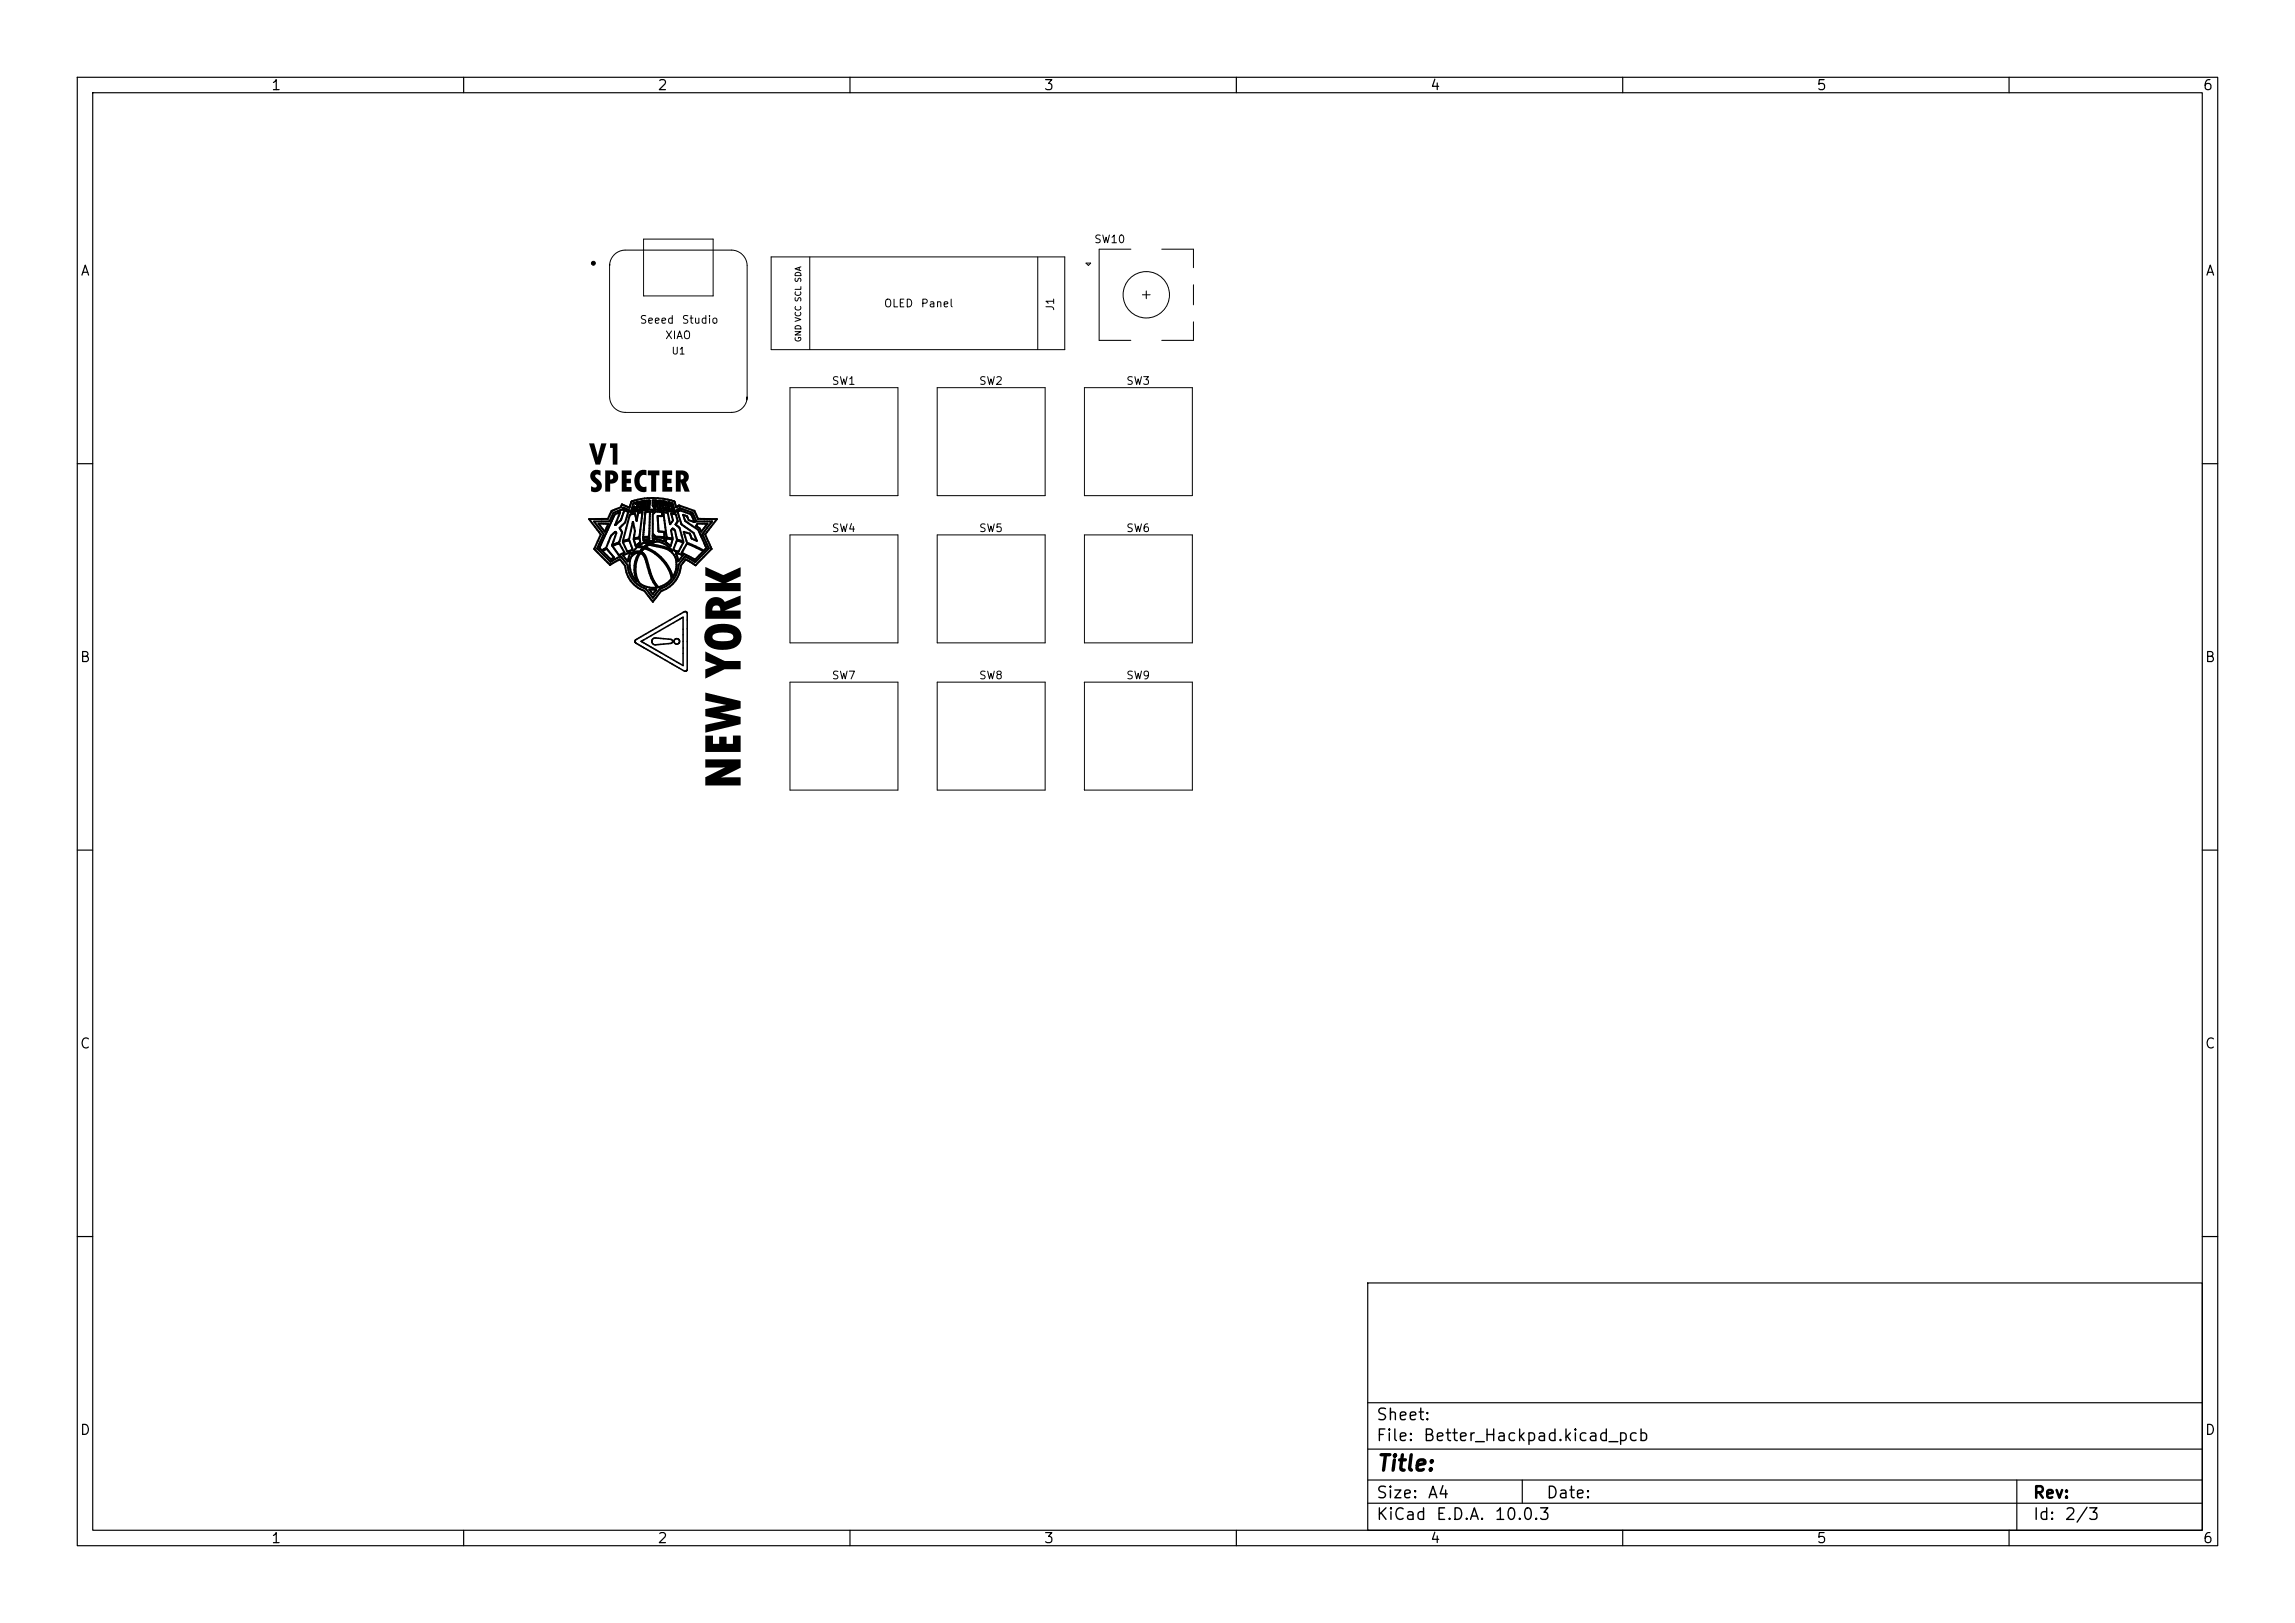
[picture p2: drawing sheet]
<svg xmlns="http://www.w3.org/2000/svg" width="297mm" height="210mm" viewBox="0 0 297 210" stroke-linecap="round" stroke-linejoin="round" font-family="sans-serif">
<defs><g id="words">
<text font-size="2" x="178" y="190.8">Title:</text>
<g font-size="1.5">
<text x="178" y="184.2">Sheet:</text>
<text x="178" y="186.9">File:</text>
<text x="184.1" y="186.9">Better_Hackpad.kicad_pcb</text>
<text x="178" y="197.1">KiCad</text>
<text x="178" y="194.3">Size:</text>
<text x="184.7" y="194.3">A4</text>
<text x="185.7" y="197.1">E.D.A.</text>
<text x="193.3" y="197.1">10.0.3</text>
<text x="200" y="194.3">Date:</text>
<text x="263" y="194.3">Rev:</text>
<text x="263" y="197.1">Id:</text>
<text x="267.1" y="197.1">2/3</text>
</g>
<g font-size="1.3">
<text x="35" y="12">1</text>
<text x="85" y="12">2</text>
<text x="135" y="12">3</text>
<text x="185" y="12">4</text>
<text x="235" y="12">5</text>
<text x="285" y="12">6</text>
<text x="10.3" y="36">A</text>
<text x="285.4" y="36">A</text>
<text x="10.3" y="86">B</text>
<text x="285.3" y="86">B</text>
<text x="10.3" y="136">C</text>
<text x="285.3" y="136">C</text>
<text x="10.3" y="186">D</text>
<text x="285.3" y="186">D</text>
<text x="35" y="200">1</text>
<text x="85" y="200">2</text>
<text x="135" y="200">3</text>
<text x="185" y="200">4</text>
<text x="235" y="200">5</text>
<text x="285" y="200">6</text>
</g>
<g font-size="1">
<text x="141.5" y="31.7">SW10</text>
<text x="114.3" y="40">OLED</text>
<text x="119.1" y="40">Panel</text>
<text x="136.7" y="40.3" transform="rotate(-90 136.7 40.3)">J1</text>
<text x="82.7" y="42.1">Seeed</text>
<text x="86" y="44.1">XIAO</text>
<text x="88.2" y="42.1">Studio</text>
<text x="107.6" y="50">SW1</text>
<text x="126.6" y="50">SW2</text>
<text x="145.7" y="50">SW3</text>
<text x="107.6" y="69.1">SW4</text>
<text x="126.6" y="69.1">SW5</text>
<text x="145.7" y="69.1">SW6</text>
<text x="107.6" y="88.1">SW7</text>
<text x="126.6" y="88.1">SW8</text>
<text x="145.7" y="88.1">SW9</text>
</g>
<text font-size=".9" x="86.8" y="46.1">U1</text>
<text font-size=".8" x="103.9" y="44.3" transform="rotate(-90 103.9 44.3)">GND VCC SCL SDA</text>
</g></defs>
<g fill="none" stroke="#000" stroke-width=".15">
<path d="M10 10h277v190h-277zM12 12h273v186h-273zM60 10v2M110 10v2M160 10v2M210 10v2M260 10v2M10 60h2M285 60h2M10 110h2M285 110h2M10 160h2"/>
<path d="M177 166h108v32h-108zM285 160h2M60 198v2M110 198v2M160 198v2M177 194.5h108M177 191.5h108M177 187.5h108M177 181.5h108M197 191.5v3M210 198v2M260 198v2"/>
<path d="M261 191.5v6.5"/>
</g>
<g fill="#000">
<path d="M76.2 57.4h.7l.5 1.8 .4-1.8h.7l-.8 2.7h-.6zM79 57.4h.9v2.7h-.6v-2.1h-.3zM76.6 61l.4-.2 .7 .1v.6l-.3-.1a.24 .24 0 0 0-.4 .1 .24 .24 0 0 0 .2 .3 1.07 1.07 0 0 1 .6 1.5 .99 .99 0 0 1-1.3 .3v-.7l.4 .2a.28 .28 0 0 0 .3-.2 .28 .28 0 0 0-.2-.4 .98 .98 0 0 1-.4-1.5zM78.3 60.9a2 2 0 0 1 1.3 .1 .87 .87 0 0 1 .3 1.1 .87 .87 0 0 1-.9 .5v1h-.7v-1.6h.7a.32 .32 0 0 0 .4-.3 .32 .32 0 0 0-.4-.3v.6h-.7zM80.5 60.9h1.2v.6h-.6v.5h.5v.5h-.5v.5h.6v.6h-1.2zM82.6 61l.5-.2h.6v.7a.63 .63 0 0 0-.7 .1 .63 .63 0 0 0-.2 .6 .64 .64 0 0 0 .2 .7 .64 .64 0 0 0 .7 .1v.6a1.24 1.24 0 0 1-1.6-1.4l.1-.7zM83.8 60.9h1.5v.6h-.4v2.1h-.6v-2.1h-.5zM85.7 60.9h1.3v.6h-.7v.5h.6v.5h-.6v.5h.7v.6h-1.3zM87.5 60.9a1.85 1.85 0 0 1 1.4 .2 .81 .81 0 0 1-.1 1.3l.5 1.2h-.7l-.5-1.2v1.2h-.6v-1.6h.6a.33 .33 0 0 0 .4-.3 .33 .33 0 0 0-.4-.3v.6h-.6zM91.3 73.4l2.3 1 2.2-1v1.2l-1.8 .8h1.8v1.1h-4.5v-1.1h2.1l-2.1-.9zM91.7 77.7a1.35 1.35 0 0 1 2.1 .2l2-.8v1.1l-2 .8h2v1.1h-4.5v-1.1h1.9a.54 .54 0 0 0-.5-.7 .54 .54 0 0 0-.5 .7h-.9v-.2a1.68 1.68 0 0 1 .4-1.1zM91.3 95.2h1v1h.8v-.9h.9v.9h.8v-1h1v2.1h-4.5z"/>
<path d="M91.3 89.6l4.5 1.1v1l-2.6 .5 2.6 .6v.9l-4.5 1.1v-1l2.7-.6-2.7-.5v-.9l2.7-.6-2.7-.5zM91.3 84.3l2.5 1.2h2v1.1h-2l-2.5 1.2v-1.2l1.5-.5-1.5-.6zM91.5 81.3a3.5 3.5 0 0 1 4.1 0 1.58 1.58 0 0 1-1 2.7 3.5 3.5 0 0 1-3.1-.5 1.41 1.41 0 0 1-.4-1.1h1.1a.64 .64 0 0 0 .8 .6h.5a1.42 1.42 0 0 0 1.4-.4 .63 .63 0 0 0-.8-.7 2.55 2.55 0 0 0-1.8 .2l-.1 .3h-1.1a1.5 1.5 0 0 1 .4-1.1zM91.3 98.3h4.5v1l-2.5 1.3h2.5v1h-4.5v-1l2.6-1.3h-2.6z"/>
</g>
<g fill="none" stroke="#000" stroke-width=".26">
<path d="M77.6 70.9h.1M77.7 69.2l-.8 1.8 2 2.1M77.7 69.2h.1M78.2 68.8h.1M78.3 68.8h.1M78.5 71l-.5 .3 1 1.1M78.5 71h.1M78.5 71l.9 1.1-.4 .3M78.7 67.8h-1.2l.7 1M78.7 67.8h.1M78.7 67.8l-.4 1M78.9 73.1h.1"/>
<path d="M79 73.1l1.2-.7a3.4 3.4 0 0 1 1 2 3.7 3.7 0 0 0 2.2 2l1.1 1.4M79 72.4h.1M79.2 70.5h.1M79.3 70.7h.1M79.6 68.8l-.5 .6-.7 1.5-.5 .3-.3-.3M79.6 68.8h.1M79.6 67.9h.1M79.6 68.8l.2 .2-.6 1.5M79.7 67.9h.1M80.1 70.3l-.8 .4M80.1 70.3h.1M80.1 70.3l.7 1.2-.7 .3-.8-1.1"/>
<path d="M80.2 68.3h.1M80.2 68.3l.3 .6M80.2 66.3l-.6 .3-2 4.3M80.2 66.3h.1M80.2 66.3l-.6 1.6M80.5 65.3l-.1 .3-1.2 .5-.5 1-2.5 .1 1.5 2M80.5 65.3h.1M80.5 65.3l.9 .4M80.5 68.9h.1M80.5 68.9l-.4 1.3-.9 .3M80.6 65.9l-1.2 .5-.5 1.1h-2l1.2 1.6-.8 1.9 1.7 1.7 1.2-.7h.1l.1 .1a3.3 3.3 0 0 1 1 2.1 3.3 3.3 0 0 0 2.2 2l.9 1.1M80.6 65.9h.1"/>
<path d="M80.6 70.1l.6 1.3 .6-.2M80.6 70h.1M80.6 70.1h.1M80.6 71.9l.6 .7M80.7 71.8h.1M80.7 65.7l-.1 .2M80.7 65.7h.1M80.7 65.7l.8 .4 .1 .2M80.8 66l-.4 1.3-.7 .6M80.8 66h.1M80.8 66l.5 .3M81.2 72.6h.1"/>
<path d="M81.3 66.3l-.1 .4a1.83 1.83 0 0 1-.9 1.5l-.1 .1M81.3 66.3h.1M81.4 69.9l-.8 .2M81.4 69.8l-.8 .2M81.4 69.8h.1M81.4 69.9l.4 1.2M81.4 69.9h.1M81.4 65.7h.1M81.6 71.5l-.9 .3M81.6 71.5h.1M81.6 71.5l-.4 1.1M81.6 66.3h.1"/>
<path d="M81.7 66.2h.1M81.8 71.7h.1M81.8 71.2h.1M81.8 71.9l.5-.3 .4-.1a4 4 0 0 0-.3 3.7 2.92 2.92 0 0 1-.7-3.2zM81.9 67.5l-.5 2.3M81.9 67.6h.1M81.9 67.6a2.48 2.48 0 0 1 .2 1.8l-.1 .3M82 69.8h.1M82 69.8l.7-.1 .2 .5M82 69.7h.1M82 69.8l.3 .8M82.1 66.1h.1"/>
<path d="M82.1 65.5l-.2 .6-.2 .1M82.1 65.6h.1M82.1 65.6v.5M82.2 66.4l-.7 .2-.9 3.4M82.2 66.5h.1M82.2 65.2v-.1h-.2l-.3 1.1M82.2 65.2h.1M82.3 70.6h.1M82.4 75.2h.1M82.5 65h-.2v.2M82.5 65h.1M82.5 65l-.2 1-.2 .1"/>
<path d="M82.6 66.4l-.2 1-.2-.9M82.6 66.4h.1M82.7 70.6h.1M82.7 69.6l-.7 .1M82.7 69.6h.1M82.8 65.6v.2l.2-.1M82.8 65.6h.1M82.8 65.5h.1M82.9 70.2l-.6 .4M82.9 70.2h.1M82.9 71.5l.4 .4 .3 .7a7.8 7.8 0 0 0 1.3 3.2l.1 .2a3 3 0 0 1-2.2-.5 3.5 3.5 0 0 1 .1-4zM82.9 65.1v.2h.2l-.1 .2h-.2"/>
<path d="M82.9 65.1h.1M82.9 65.1h.2v-.2l-.4 .1-.2 1 .5-.1v-.2M83 65.7h.1M83 71.4h.1M83.1 66.6l-.4 3M83.1 66.6h.1M83.1 66.3l-.5 .1M83.1 66.3h.1M83.1 66.3v.3M83.2 70.9l-.4-.1a.46 .46 0 0 0-.6 .3l-.4 .6M83.2 70.9h.1M83.2 70.9l-.1 .1a.6 .6 0 0 1-.8 .4l-.5 .3"/>
<path d="M83.2 65.9h.1M83.2 69.5h.1M83.3 69.5h.1M83.3 71h.1a5.2 5.2 0 0 1 3.5 3.9l-.1 .1a3.1 3.1 0 0 1-1.6 1 5.7 5.7 0 0 1-1.3-2.9l-.4-1.1-.5-.6zM83.3 69.9h.1M83.3 70h.1M83.4 65.6h.1M83.4 65.6v.1M83.4 65.7h.1M83.4 64.8h-.1l-.2 1 .1 .1M83.4 64.8h.1M83.5 64.8h.1"/>
<path d="M83.5 64.8l-.1 .8M83.5 65.7h.1M83.5 70.8h.1M83.5 70.8l.1 .1M83.5 70.8l.5-.3 1.5 .3a2.26 2.26 0 0 1 1.9 3.2l-.3 .7a5.6 5.6 0 0 0-3.5-3.8M83.6 70.9h.1M83.6 65.8l-.3 .1M83.6 65.8h.1M83.7 70.1l1-.1-.3 .1a.62 .62 0 0 1-.7 0zM83.7 65.6h.1M83.8 65.6h.1M83.8 64.8h-.2l-.1 .8"/>
<path d="M83.8 64.8h.1M83.8 64.8l-.1 .8M83.8 70.4l-.4-.2-.7 .4M83.8 70.4h.1M83.8 70.4l-.4 .4-.7-.2M83.9 64.8l-.1 .8M83.9 64.8h.1M83.9 69.5h-.6M83.9 69.5h.1M84 69.8l-.7 .2M84 69.4v.1M84 69.8h.1"/>
<path d="M84 69.8a.16 .16 0 0 0 0-.2 .16 .16 0 0 0-.2 0h-.5v.3M84 69.4h.1M84 69.4l.1-3.2h-.3a.27 .27 0 0 0-.3 .4l-.3 2.9M84 76.3h.9l-.4 .6zM84.1 76.3h.1M84.1 64.8h-.2M84.1 64.8h.1M84.1 70h.1M84.1 64.8v.9l-.2 .2-.3-.1M84.2 70.4l.8-.3a2.86 2.86 0 0 1 2 1.2M84.2 70.4h.1M84.2 70.4l1.2 .2a3.1 3.1 0 0 1 1.5 .6l.1 .1"/>
<path d="M84.5 69.2l.2 .3v.3l-.2-.1zM84.5 64.7h.2v.6h.1v-.5h.2v.6l-.2 .2v.2h-.2v-.2l-.1-.2zM84.5 77.3h.1M84.5 77.8h.1M84.6 65.6h.1M84.9 69.6h1.1l-.1 .4-1-.2zM85.1 64.9l.3-.1 .2 .1 .1 .8-.1 .2h-.3l-.1-.2zM85.3 65l.1 .1v.6zM85.3 65h.1M85.6 66.2h-.8l-.3 .3v2.6l.4 .3 1.1 .1M85.6 66.3h.1M85.6 66.3l.1 .5"/>
<path d="M85.7 66.8h-.6l.1 1.9 .7 .1 .1 .7M85.7 66.8h.1M85.8 76.4l-.2 .1-1.1 1.3M85.8 64.9l.1 1M85.8 64.9h.1M85.8 64.9l.5 .1 .1 .5M85.8 66.3h.1M85.8 66.3l.5 3.3M85.9 66.3h.1M85.9 66.3l.5 .1 .3 1.4M85.9 70.1h.1M85.9 65.9h.1"/>
<path d="M86 69.5h.1M86 65.1l.1 .3M86 65.1h.1l.1 .3M86 65.1h.1M86.1 65.7v.3l-.2-.1M86.1 65.7h.1M86.1 65.7h.1l.1 .3h.2M86.1 65.4h.1M86.2 70.2h.1M86.3 69.7l-.1 .5M86.3 69.7h.1M86.3 69.7l.7 .1-.2 .8-.6-.4"/>
<path d="M86.3 69.6h.1M86.3 69.6l.7 .1-.2-1.1 .3-.2 .2 .2 .3 1.2M86.4 65.5v.1M86.4 65.5h.1M86.4 65.6h.1M86.4 65.6l.1 .4M86.5 65l.2 1.1h.2v-.3M86.5 65h.1M86.5 65h.2M86.5 66h.1M86.7 65h.1M86.7 65l.2 .5-.1-.4"/>
<path d="M86.7 67.8h.1M86.8 65.1h.1M86.9 65.1h.1M86.9 65.1h-.1M86.9 66.5l.2 .8-.4 .5M86.9 66.4l.6 .2 .2 .9-.3 .4M86.9 66.4h.1M86.9 65.1h.1l.3 1.1M86.9 65.8h.1M86.9 65.8h.1l.1 .3 .2 .1M87 71.3h.1M87.3 66.2h.1"/>
<path d="M87.4 66.3l-2.6-.3-.4 .3v-.3h-.1l-1.3 .1-1.4 .2M87.4 66.3h.1M87.4 66.3l.1-.2 .5-.3 1.6 .5 .5 1.2h2M87.4 67.9h.1M87.4 67.9l.5 .4 .5 1.7M87.5 71.6l.3 1M87.5 71.6h.1M87.5 71.6l.9 .3-.6 .7M87.5 65.6h.1M87.5 65.6l-.2-.7a8.4 8.4 0 0 0-5.4-.1l-.2 .1-.3 .8M87.5 65.6l.4-.2 1.9 .7 .5 1M87.6 69.8h.1"/>
<path d="M87.6 69.8l.8 .2M87.7 66.2l.5 1.6 1.6 1.2 .4 1M87.7 66.2h.1M87.8 72.6h.1M87.8 71.4h.1M88 66l-.3 .2M88 66h.1M88 66l1.4 .6 .5 .9M88.2 71.5h.1M88.4 70h.1M88.4 66.6l.3 .8M88.4 66.6h.1"/>
<path d="M88.4 70.2l-.8-.2-.4 1.1 .1 .2 .5 .1M88.4 70.2h.1M88.4 70.2l-.6 1.2M88.4 66.6l.5 .2M88.7 67.4l1.7 1.2 1 2.3-.3 .4-2.2-1.1-.4-1.4 .8 .3 .2 .6M88.7 72.4l-.6 .8a3.6 3.6 0 0 1-2.3 3.2M88.7 72.4l1.3 .7M88.7 72.4h.1M88.9 70.4l1.2 .5 .8 .4 .1 .1-1.1 1-1.7-.9zM88.9 66.8h.1M88.9 66.8l.2 .5 .8 .2M89.5 69.7h.1"/>
<path d="M89.5 69.7l.7 .3M89.9 67.5h.1M90 73.1h.1M90.1 68.1h.1M90.2 70h.1M90.3 67.1h.1M90.3 67.1l2.5 .1-1.5 1.9M91.3 69.1l.8 1.9M91.3 69.1h.1M91.5 67.8h-1.2l-.2 .3M91.5 67.8h.1M91.5 67.8l-.7 1-.3-.4-.4-.3"/>
<path d="M92.1 71l-2.1 2.1M92.1 71h.1M92.1 67.5h.1M92.1 67.5l-1.2 1.6 .8 1.9-1.7 1.7-1.3-.7-.2 .2a2.8 2.8 0 0 0-.9 1.9 3.7 3.7 0 0 1-2.2 2.1l-.9 1.1"/>
</g>
<g fill="none" stroke="#000" stroke-width=".2">
<path d="M88.7 79.1h.1M88.7 79.1l-6.4 3.7-.1 .3M88.7 79.1l.2 .3v7.3l-.1 .1h-.2l-6.3-3.6M82.2 83.1h.1M82.2 83.1v.1M82.2 83.2h.1M83 83h.1M83 83l5.4-3.1v6.2zM84.5 82.7l.3-.2 1.7 .2h.4l.1 .2v.2l-.1 .1-2 .2a.45 .45 0 0 1-.5-.2 .45 .45 0 0 1 .1-.5zM87.8 83.2v.1"/>
<circle cx="87.6" cy="83" r=".36"/>
</g>
<g fill="none" stroke="#000" stroke-width=".13">
<path d="M78.9 34.2v.1zM79.5 33a2.05 2.05 0 0 1 1.4-.6h13.8a2.05 2.05 0 0 1 2 2v17a2 2 0 0 1-2 2h-13.8a2.05 2.05 0 0 1-2-2v-17a2.04 2.04 0 0 1 .6-1.4zM83.3 30.9h9v7.4h-9zM99.8 33.2h38v12h-38zM104.8 33.2v12M134.3 33.2v12M140.5 34h.6l-.3 .3zM146.3 32.2h-4.1v11.8h4.1M147.8 38.1h1M148.3 37.6v1M150.3 32.2h4.1v2.4M154.4 36.8v2.6"/>
<path d="M96.7 51.4l-.1 .4zM102.2 50.2h14v13.9h-14zM121.3 50.2h14v13.9h-14zM140.3 50.2h14v13.9h-14zM154.4 41.6v2.4h-4.1M102.2 69.2h14v14h-14zM121.3 69.2h14v14h-14zM140.3 69.2h14v14h-14zM102.2 88.3h14v13.9h-14zM121.3 88.3h14v13.9h-14zM140.3 88.3h14v13.9h-14z"/>
<circle cx="148.3" cy="38.1" r="3"/>
</g>
<circle cx="76.8" cy="34.1" r=".25" fill="#000" stroke="#000" stroke-width=".13"/>
<use href="#words"/>
</svg>
